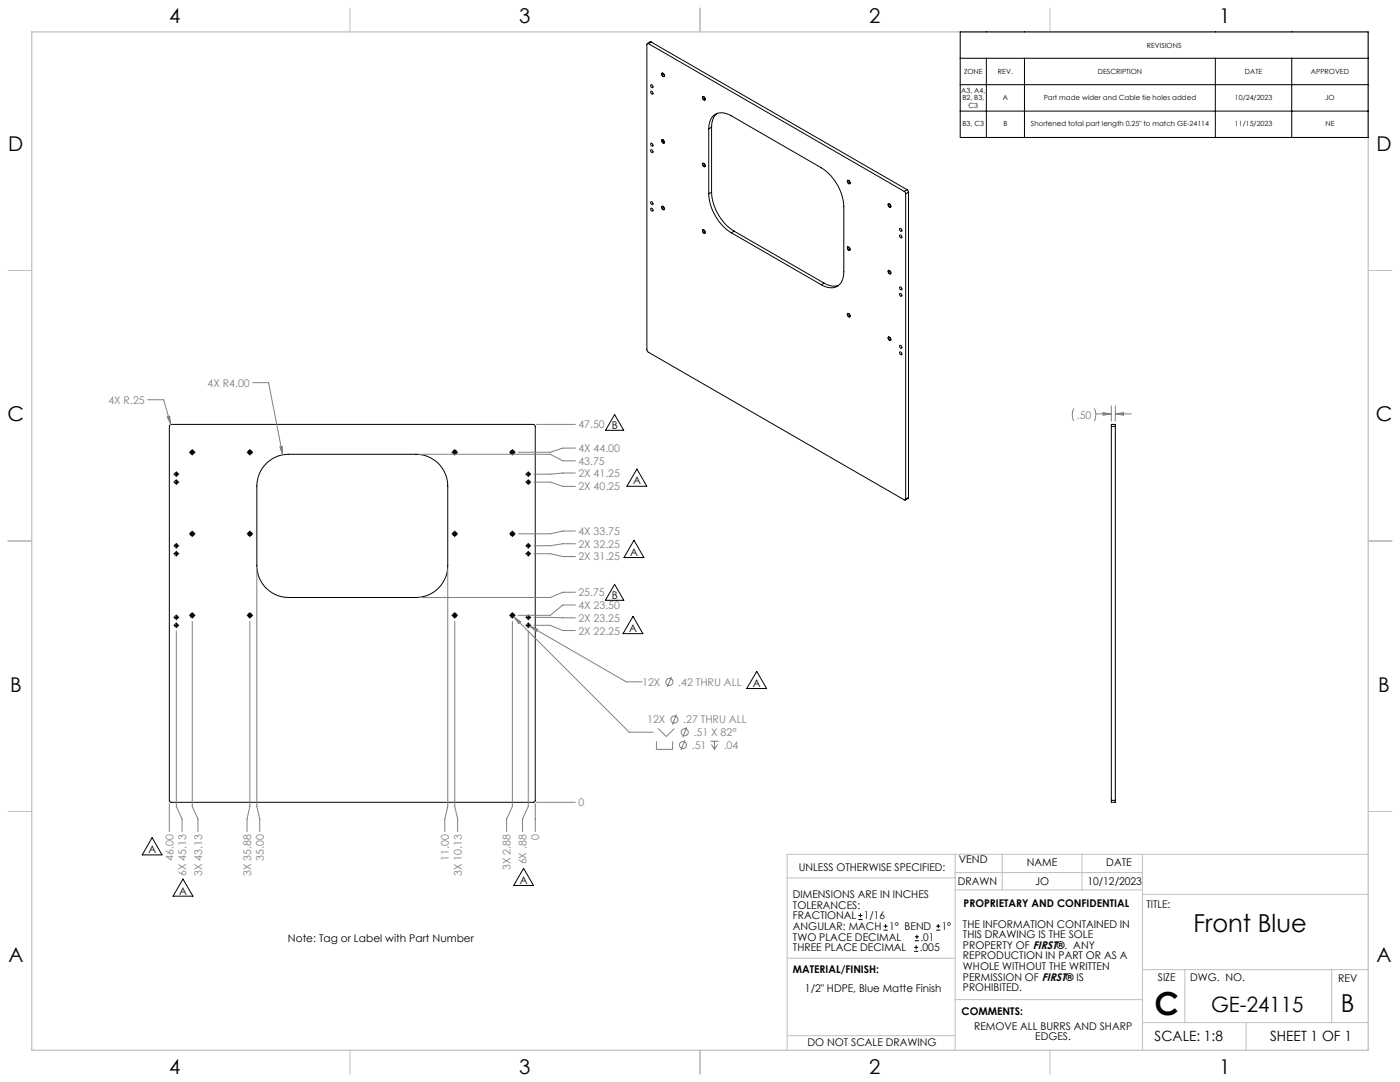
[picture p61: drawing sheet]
<svg xmlns="http://www.w3.org/2000/svg" width="559mm" height="432mm" viewBox="0 0 559 432" stroke-linecap="round" stroke-linejoin="round" font-family="sans-serif">
<defs><g id="words">
<text font-size="12.7" x="460.9" y="405.2">C</text>
<g font-size="9.9">
<text x="476.4" y="372">Front Blue</text>
<text x="535.2" y="404.1">B</text>
</g>
<text font-size="8.5" x="483.4" y="404">GE-24115</text>
<g font-size="8.1">
<text x="67.6" y="9.3">4</text>
<text x="207.3" y="9.3">3</text>
<text x="347" y="9.3">2</text>
<text x="486.7" y="9.3">1</text>
<text x="3.3" y="60.1">D</text>
<text x="549.4" y="60.1">D</text>
<text x="3" y="168">C</text>
<text x="549.1" y="168">C</text>
<text x="4" y="276">B</text>
<text x="550.1" y="276">B</text>
<text x="3.3" y="383.9">A</text>
<text x="549.4" y="383.9">A</text>
<text x="67.6" y="428.4">4</text>
<text x="207.3" y="428.4">3</text>
<text x="347" y="428.4">2</text>
<text x="486.7" y="428.4">1</text>
</g>
<g font-size="5.6">
<text x="460.9" y="415.2">SCALE: 1:8</text>
<text x="507" y="415.2">SHEET 1 OF 1</text>
</g>
<g font-size="4.2" fill="#808080">
<text x="82.8" y="154.3">4X R4.00</text>
<text x="43.2" y="161.1">4X R.25</text>
<text x="429.8" y="167.1">.50</text>
<text x="230.8" y="171">47.50 B</text>
<text x="230.8" y="185.5">43.75</text>
<text x="230.8" y="180.4">4X 44.00</text>
<text x="230.8" y="190.4">2X 41.25</text>
<text x="230.8" y="195.7">2X 40.25</text>
<text x="230.8" y="213.5">4X 33.75</text>
<text x="230.8" y="218.6">2X 32.25</text>
<text x="230.8" y="223.7">2X 31.25</text>
<text x="230.8" y="237.9">25.75 B</text>
<text x="230.8" y="243">4X 23.50</text>
<text x="230.8" y="248.1">2X 23.25</text>
<text x="230.8" y="253.2">2X 22.25</text>
<text x="256.3" y="273.7">12X</text>
<text x="270.7" y="273.7">.42 THRU ALL</text>
<text x="258.3" y="288.7">12X</text>
<text x="272.7" y="288.7">.27 THRU ALL</text>
<text x="276.8" y="293.8">.51 X 82°</text>
<text x="276.1" y="298.9">.51</text>
<text x="288.9" y="298.9">.04</text>
<text x="230.8" y="321.8">0</text>
<text x="215.3" y="335.4" transform="rotate(-90 215.3 335.4)">0</text>
<text x="69.2" y="343.6" transform="rotate(-90 69.2 343.6)">46.00</text>
<text x="105.3" y="343.6" transform="rotate(-90 105.3 343.6)">35.00</text>
<text x="179.2" y="343.6" transform="rotate(-90 179.2 343.6)">11.00</text>
<text x="203.8" y="347.3" transform="rotate(-90 203.8 347.3)">3X 2.88</text>
<text x="210.2" y="345" transform="rotate(-90 210.2 345)">6X .88</text>
<text x="74.3" y="349.7" transform="rotate(-90 74.3 349.7)">6X 45.13</text>
<text x="80.6" y="349.7" transform="rotate(-90 80.6 349.7)">3X 43.13</text>
<text x="100.2" y="349.7" transform="rotate(-90 100.2 349.7)">3X 35.88</text>
<text x="184.3" y="349.7" transform="rotate(-90 184.3 349.7)">3X 10.13</text>
</g>
<g font-size="4.2">
<text x="252.7" y="193.3">A</text>
<text x="251.5" y="221.9">A</text>
<text x="251.1" y="252.2">A</text>
<text x="300.5" y="274.1">A</text>
<text x="59.2" y="340.5">A</text>
<text x="318.8" y="347.7">UNLESS OTHERWISE SPECIFIED:</text>
<text x="382.7" y="344.5">VEND</text>
<text x="409.9" y="345.7">NAME</text>
<text x="441.6" y="345.7">DATE</text>
<text x="207.4" y="352.8">A</text>
<text x="382.3" y="353.3">DRAWN</text>
<text x="413.2" y="353.3">JO</text>
<text x="434" y="353.3">10/12/2023</text>
<text x="71.5" y="357.1">A</text>
<text x="316.5" y="358.5">DIMENSIONS ARE IN INCHES</text>
<text x="316.5" y="362.7">TOLERANCES:</text>
<text x="384.6" y="361.9">PROPRIETARY AND CONFIDENTIAL</text>
<text x="457.6" y="362.3">TITLE:</text>
<text x="316.5" y="371.2">ANGULAR: MACH</text>
<text x="316.5" y="366.9">FRACTIONAL</text>
<text x="344.8" y="366.9">1/16</text>
<text x="354.9" y="371.2">1° BEND</text>
<text x="375.9" y="371.2">1°</text>
<text x="384.4" y="370.2">THE INFORMATION CONTAINED IN</text>
<text x="114.9" y="375.9">Note: Tag or Label with Part Number</text>
<text x="316.5" y="375.4">TWO PLACE DECIMAL</text>
<text x="367.4" y="375.4">.01</text>
<text x="384.4" y="374.4">THIS DRAWING IS THE SOLE</text>
<text x="316.5" y="379.6">THREE PLACE DECIMAL</text>
<text x="367.1" y="379.6">.005</text>
<text x="384.4" y="378.6">PROPERTY OF FIRST®. ANY</text>
<text x="384.4" y="382.9">REPRODUCTION IN PART OR AS A</text>
<text x="316.5" y="388.4">MATERIAL/FINISH:</text>
<text x="384.4" y="387.1">WHOLE WITHOUT THE WRITTEN</text>
<text x="321.3" y="395.8">1/2&quot; HDPE, Blue Matte Finish</text>
<text x="384.4" y="391.3">PERMISSION OF FIRST® IS</text>
<text x="384.4" y="395.6">PROHIBITED.</text>
<text x="462.2" y="391.3">SIZE</text>
<text x="475.1" y="391.3">DWG. NO.</text>
<text x="534.1" y="391.8">REV</text>
<text x="383.8" y="405.1">COMMENTS:</text>
<text x="388.8" y="410.9">REMOVE ALL BURRS AND SHARP</text>
<text x="322.3" y="417.6">DO NOT SCALE DRAWING</text>
<text x="413.2" y="415.2">EDGES.</text>
</g>
<g font-size="2.8">
<text x="457.8" y="19">REVISIONS</text>
<text x="384.8" y="29.6">ZONE</text>
<text x="398.3" y="29.6">REV.</text>
<text x="438.2" y="29.6">DESCRIPTION</text>
<text x="496.9" y="29.6">DATE</text>
<text x="523.3" y="29.6">APPROVED</text>
<text x="383.7" y="37.3">A3, A4,</text>
<text x="384.1" y="40.1">B2, B3,</text>
<text x="400.3" y="40.1">A</text>
<text x="416.6" y="40.1">Part made wider and Cable tie holes added</text>
<text x="492.9" y="40.1">10/24/2023</text>
<text x="529" y="40.1">JO</text>
<text x="386.6" y="42.9">C3</text>
<text x="384.2" y="50.4">B3, C3</text>
<text x="400.5" y="50.4">B</text>
<text x="411.5" y="50.4">Shortened total part length 0.25&quot; to match GE-24114</text>
<text x="492.9" y="50.4">11/15/2023</text>
<text x="529.1" y="50.4">NE</text>
</g>
</g></defs>
<g fill="none" stroke="#c0c0c0" stroke-width=".4">
<path d="M139.7 3.2v9.5M279.4 3.2v9.5M419.1 3.2v9.5M3.1 107.9h9.6M546.1 107.9h9.5M3.1 215.9h9.6M546.1 215.9h9.5M3.1 323.8h9.6M546.1 323.8h9.5M314.2 350.3h67M381.2 340.9v78.2M381.2 355.1h74.8"/>
<path d="M381.2 348.2h74.8M400 340.9v14.2M431.9 340.9v14.2M456 340.9v78.2M456 356.9h90.1M546.1 340.9h-231.9v78.2M314.2 382.4h67.2M381.2 398.9h74.8M456 387h90.1M472.9 387v21.1M531.6 387v21.1M139.7 419.1v9.6"/>
<path d="M279.4 419.1v9.6M314.2 413.3h67M419.1 419.1v9.6M456 408.1h90.1M497.4 408.1v11"/>
</g>
<path d="M12.7 12.7h533.4v406.4h-533.4z" fill="none" stroke="#c0c0c0" stroke-width=".5"/>
<g fill="none" stroke="#000" stroke-width=".4">
<path d="M258.8 17.4h-.4l-.2 .3v121.9l.2 .7 102.6 59.3 .5-.4M258.8 17.4l102.1 59M259.9 16.8l-1.5 .6M259.9 16.8l-1.1 .6M259.9 16.8l102.2 58.9M383.3 12.7h162.8v42.2h-162.8zM259.8 36.4l.5 .1a.55 .55 0 0 1 .5 .7 .55 .55 0 0 1-.8 .4 .55 .55 0 0 1-.3-.7zM259.8 33.8l.5 .1a.56 .56 0 0 1 .5 .7 .56 .56 0 0 1-.7 .4 .56 .56 0 0 1-.4-.7zM264.2 29.2l.7 .2a.63 .63 0 0 1 .5 .7 .63 .63 0 0 1-.7 .5 .63 .63 0 0 1-.5-.7zM264.3 29.1v.9l.8 .6M264.8 29.3l.4 .7M280.4 38.7a.77 .77 0 0 1 .9 .3 .77 .77 0 0 1-.2 1l-.5-.4z"/>
<path d="M280.6 38.6v.8l.8 .5M281.1 38.7l.4 .7M383.3 23.2h162.8M383.3 33.8h162.8M393.7 23.2v31.7M408.9 23.2v31.7M485.1 23.2v31.7M515.6 23.2v31.7M259.8 59.8a.57 .57 0 0 1 .8 .3 .57 .57 0 0 1-.4 .8zM259.8 57.2l.5 .1a.55 .55 0 0 1 .5 .7 .55 .55 0 0 1-.8 .4 .55 .55 0 0 1-.3-.8zM264.2 55.8a.73 .73 0 0 1 .9 .4 .73 .73 0 0 1-.4 1l-.5-.8zM264.3 55.7v.9l.8 .5"/>
<path d="M264.8 55.9l.4 .7M282.9 51.4a5.4 5.4 0 0 1 5.3-6.4l1.5 .3 2.2 .9 35.9 20.8a19.9 19.9 0 0 1 9 15.5v25.9a5.5 5.5 0 0 1-4.8 6.5 7.9 7.9 0 0 1-4.2-1.3M282.9 51.4v25.9M284 50.8l-1.1 .6M284 50.8v25.9M286.1 45.3a6.7 6.7 0 0 0-2.1 5.5M383.3 44.3h162.8M280.4 65.2a.77 .77 0 0 1 .9 .4 .77 .77 0 0 1-.2 1l-.7-.7zM280.6 65.1v.9l.8 .5M281.1 65.3l.4 .7M282.9 77.3a19.9 19.9 0 0 0 9 15.6M284 76.7a19.9 19.9 0 0 0 9 15.6"/>
<path d="M284 76.7l-1.1 .6M338.2 72a.77 .77 0 0 1 .9 .4 .77 .77 0 0 1-.2 1l-.6-.6zM338.4 71.9v.9l.8 .5M338.9 72.1l.4 .7M360.9 76.4l.6 .9M361.5 77.3v121.9M362.1 75.7l.5 1M362.1 75.7l-1.2 .7M362.6 76.7l-1.1 .6M362.6 76.7v121.8M259.8 83.1a.57 .57 0 0 1 .8 .3 .57 .57 0 0 1-.4 .8l-.4-.5zM259.8 80.6a.57 .57 0 0 1 .8 .3 .57 .57 0 0 1-.4 .7z"/>
<path d="M264.2 82.4a.77 .77 0 0 1 .9 .4 .77 .77 0 0 1-.2 .9l-.7-.5zM264.3 82.3v.8l.8 .6M264.8 82.4l.4 .8M280.4 91.8a.75 .75 0 0 1 1 .4 .75 .75 0 0 1-.3 .9l-.5-.3zM280.6 91.7v.8l.8 .6M281.1 91.9l.4 .7M291.9 92.9l35.9 20.7M293 92.3l-1.1 .6M293 92.3l35.9 20.7M338.3 98.5a.73 .73 0 0 1 .9 .5 .73 .73 0 0 1-.4 .9l-.6-.7zM338.4 98.5v.8l.8 .6M338.9 98.7l.4 .7"/>
<path d="M354.5 81.4a.77 .77 0 0 1 .9 .4 .77 .77 0 0 1-.2 1l-.7-.7zM354.7 81.3v.9l.8 .5M355.2 81.5l.4 .7M359.1 93.8l.6 .1a.57 .57 0 0 1 .4 .7 .57 .57 0 0 1-.7 .4 .57 .57 0 0 1-.3-.8zM359.1 91.2l.6 .1a.56 .56 0 0 1 .4 .7 .56 .56 0 0 1-.7 .4 .56 .56 0 0 1-.3-.8zM328.9 113l.6 .3a6.3 6.3 0 0 0 5.2 .6M328.9 113l-1.1 .6M354.5 108a.75 .75 0 0 1 .9 .4 .75 .75 0 0 1-.2 .9l-.7-.7zM354.7 107.9v.9l.8 .5M355.2 108.1l.4 .7M359.1 117.2h.6a.56 .56 0 0 1 .4 .7 .56 .56 0 0 1-.7 .4 .56 .56 0 0 1-.3-.8zM359.1 114.6h.6a.57 .57 0 0 1 .4 .7 .57 .57 0 0 1-.7 .4 .57 .57 0 0 1-.3-.7z"/>
<path d="M338.3 125.1a.73 .73 0 0 1 .9 .4 .73 .73 0 0 1-.4 1l-.6-.7zM338.4 125.1v.8l.8 .5M338.9 125.2l.4 .7M354.5 134.6a.76 .76 0 0 1 .9 .3 .76 .76 0 0 1-.2 1l-.7-.7zM354.7 134.5v.8l.8 .6M355.2 134.6l.4 .7M359.1 137.9l.6 .1a.56 .56 0 0 1 .4 .7 .56 .56 0 0 1-.7 .4 .56 .56 0 0 1-.3-.8zM359.1 140.5h.6a.57 .57 0 0 1 .4 .7 .57 .57 0 0 1-.7 .5 .57 .57 0 0 1-.3-.8zM67.7 169.7l.7-.3h144.5l.5 .2 .2 .4v149.5l-.2 .5-.4 .2h-144.8l-.4-.2-.2-.6zM76.7 179.4v.4M99.7 179.4v.4M181.5 179.4v.4"/>
<path d="M204.5 179.4v.4M245.3 165.5l3.7 6.2h-7.3zM443.6 170.2v-.8h1.6v.8M443.6 170.2h1.6M443.6 170.2v149.2M445.2 170.2v149.2M69.4 192.4h.3M69.4 189.2h.3M70.1 192.4h.6M70.1 189.2h.6M70.4 188.2v.4M70.4 188.9v.6"/>
<path d="M70.4 189.9v.3M70.4 191.4v.4M70.4 192.1v.6M70.4 193v.4M71 192.4h.4M71 189.2h.4M75.6 180.5h.5M76.4 180.5h.6M76.7 180.2v.6M76.7 181.1v.5M77.4 180.5h.5M98.6 180.5h.5"/>
<path d="M99.4 180.5h.6M99.7 180.2v.6M99.7 181.1v.5M100.4 180.5h.5M106.3 185a12.7 12.7 0 0 1 8.9-3.7h50.8a12.6 12.6 0 0 1 12.7 12.7v31.7a12.7 12.7 0 0 1-12.7 12.7h-50.8a12.8 12.8 0 0 1-12.7-12.7v-31.7a12.9 12.9 0 0 1 3.8-9zM180.4 180.5h.5M181.2 180.5h.6M181.5 180.2v.6M181.5 181.1v.5M182.1 180.5h.5M203.4 180.5h.5M204.2 180.5h.6"/>
<path d="M204.5 180.2v.6M204.5 181.1v.5M205.1 180.5h.5M209.9 192.4h.3M209.9 189.2h.3M210.5 192.4h.7M210.5 189.2h.7M210.9 188.2v.4M210.9 188.9v.6M210.9 189.9v.3M210.9 191.4v.4M210.9 192.1v.6"/>
<path d="M210.9 193v.4M211.5 192.4h.3M211.5 189.2h.3M254.2 187.2l4 6.9h-8zM362.6 198.5l-1.3 1M362.6 198.5l-1.1 .7M69.4 217.8h.3M70.1 217.8h.6M70.4 216.8v.4M70.4 217.5v.6M70.4 218.4v.4M70.4 220v.3"/>
<path d="M71 217.8h.4M75.6 213h.5M76.4 213h.6M76.7 211.9v.5M76.7 212.7v.7M76.7 213.7v.5M77.4 213h.5M98.6 213h.5M99.4 213h.6M99.7 211.9v.5M99.7 212.7v.7M99.7 213.7v.5"/>
<path d="M100.4 213h.5M180.4 213h.5M181.2 213h.6M181.5 211.9v.5M181.5 212.7v.7M181.5 213.7v.5M182.1 213h.5M203.4 213h.5M204.2 213h.6M204.5 211.9v.5M204.5 212.7v.7M204.5 213.7v.5"/>
<path d="M205.1 213h.5M209.9 217.8h.3M210.5 217.8h.7M210.9 216.8v.4M210.9 217.5v.6M210.9 218.4v.4M210.9 220v.3M211.5 217.8h.3M253 215.6l4 6.9h-7.9zM69.4 221h.3M70.1 221h.6M70.4 220.7v.6"/>
<path d="M70.4 221.6v.4M71 221h.4M209.9 221h.3M210.5 221h.7M210.9 220.7v.6M210.9 221.6v.4M211.5 221h.3M245.3 233.2l3.7 6.4h-7.3zM69.4 249.6h.3M69.4 246.4h.3M70.1 249.6h.6M70.1 246.4h.6"/>
<path d="M70.4 245.4v.3M70.4 246.1v.6M70.4 247v.4M70.4 248.6v.3M70.4 249.2v.7M70.4 250.2v.3M71 249.6h.4M71 246.4h.4M75.6 245.6h.5M76.4 245.6h.6M76.7 244.5v.4M76.7 245.3v.6"/>
<path d="M76.7 246.2v.5M77.4 245.6h.5M98.6 245.6h.5M99.4 245.6h.6M99.7 244.5v.4M99.7 245.3v.6M99.7 246.2v.5M100.4 245.6h.5M180.4 245.6h.5M181.2 245.6h.6M181.5 244.5v.4M181.5 245.3v.6"/>
<path d="M181.5 246.2v.5M182.1 245.6h.5M203.4 245.6h.5M204.2 245.6h.6M204.5 244.5v.4M204.5 245.3v.6M204.5 246.2v.5M205.1 245.6h.5M209.9 249.6h.3M209.9 246.4h.3M210.5 249.6h.7M210.5 246.4h.7"/>
<path d="M210.9 245.4v.3M210.9 246.1v.6M210.9 247v.4M210.9 248.6v.3M210.9 249.2v.7M210.9 250.2v.3M211.5 249.6h.3M211.5 246.4h.3M252.7 246l3.9 6.9h-7.9zM302 267.9l4 6.9h-7.9zM443.6 319.4v.8h1.6v-.8M443.6 319.4h1.6"/>
<path d="M60.7 334.3l4 6.9h-7.9zM73 350.8l4 6.8h-7.9zM209 346.5l3.9 6.9h-7.9z"/>
<circle cx="70.4" cy="192.4" r=".68"/>
<circle cx="70.4" cy="189.2" r=".68"/>
<circle cx="76.7" cy="180.5" r=".42"/>
<circle cx="76.7" cy="180.5" r=".81"/>
<circle cx="99.7" cy="180.5" r=".42"/>
<circle cx="99.7" cy="180.5" r=".81"/>
<circle cx="181.5" cy="180.5" r=".42"/>
<circle cx="181.5" cy="180.5" r=".81"/>
<circle cx="204.5" cy="180.5" r=".42"/>
<circle cx="204.5" cy="180.5" r=".81"/>
<circle cx="210.9" cy="192.4" r=".67"/>
<circle cx="210.9" cy="189.2" r=".67"/>
<circle cx="70.4" cy="217.8" r=".68"/>
<circle cx="76.7" cy="213" r=".42"/>
<circle cx="76.7" cy="213.1" r=".81"/>
<circle cx="99.7" cy="213.1" r=".42"/>
<circle cx="99.7" cy="213.1" r=".81"/>
<circle cx="181.5" cy="213" r=".42"/>
<circle cx="181.5" cy="213.1" r=".81"/>
<circle cx="204.5" cy="213.1" r=".42"/>
<circle cx="204.5" cy="213.1" r=".81"/>
<circle cx="210.9" cy="217.8" r=".67"/>
<circle cx="70.4" cy="221" r=".68"/>
<circle cx="210.9" cy="221" r=".67"/>
<circle cx="70.4" cy="246.4" r=".68"/>
<circle cx="70.4" cy="249.5" r=".68"/>
<circle cx="76.7" cy="245.6" r=".42"/>
<circle cx="76.7" cy="245.6" r=".81"/>
<circle cx="99.7" cy="245.6" r=".42"/>
<circle cx="99.7" cy="245.6" r=".81"/>
<circle cx="181.5" cy="245.6" r=".42"/>
<circle cx="181.5" cy="245.6" r=".81"/>
<circle cx="204.5" cy="245.6" r=".42"/>
<circle cx="204.5" cy="245.6" r=".81"/>
<circle cx="210.9" cy="246.4" r=".67"/>
<circle cx="210.9" cy="249.5" r=".67"/>
</g>
<g fill="none" stroke="#808080" stroke-width=".4">
<path d="M58.9 159.5h6.4l2.9 9.9M100.9 152.7h6.3l5.6 28.8M66.7 166.4l1-.3 .5 3.3zM111.7 178.4l1-.2 .1 3.3zM214.1 169.4h15.6M229.7 178.8h-5.1l-5 1.7h-12.7M428.6 163l-.6 2.3 .6 2.7M436.8 163l.6 2-.1 1.7-.5 1.3M437.4 165.2h6.2M440.3 164.7l3.3 .5-3.3 .5zM443.6 162v6.1M445.2 165.2l3.3-.5v1z"/>
<path d="M445.2 162v6.1M445.2 165.2h6.3M167.3 181.3h52.3l5 2.6h5.1M213.1 192.4h6.5l5 1.7h5.1M229.7 188.8l-16.6 .4M229.7 211.9h-5.1l-5 1.1h-12.7M229.7 217h-5.1l-5 .8h-6.5M102.5 227v94.8l1.2 5v5.1M178.7 227v94.8l-1.1 5v5.1M213.1 221h6.5l5 1.1h5.1M229.7 236.4h-5.1l-5 2h-52.3M70.4 251.8v70l2.3 5v5.1"/>
<path d="M76.7 248v73.8l2.3 5v5.1M99.7 248v73.8l-1.1 5v5.1M181.5 248v73.8l1.2 5v5.1M204.5 248v73.8l-2.3 5v5.1M205.1 246.2l2.7 1.9-.7 .7zM205.1 246.2l46 46h9.6M210.9 251.8v70l-2.3 5v5.1M211.5 249.9l3.1 1.2-.5 .9zM211.5 249.9l38.4 22.2h6.4M213.1 249.6h6.5l5 2h5.1M213.1 246.4l16.6 .2M229.7 241.4h-5.1l-5 4.2h-12.7"/>
<path d="M268 270.1l-1.6 4M262 295.8v3.2h6.5v-3.2M262.7 290.7l3.3 3.2 3.2-3.2M270 285.1l-1.6 4.1M273.4 295.3l-1.6 4M274.1 290.2l-1.6 4.1M283.6 295.8h3.2M284 297.1l1.2 1.9M285.2 295.8v3.2M286.4 297.1l-1.2 1.9M67.6 320.7v11.2M213.6 320.7v11.2"/>
<path d="M214.1 320.2h15.6"/>
<circle cx="267.2" cy="272.1" r="1.41"/>
<circle cx="269.2" cy="287.2" r="1.42"/>
<circle cx="272.6" cy="297.3" r="1.41"/>
<circle cx="273.3" cy="292.2" r="1.42"/>
</g>
<path d="M111.7 178.4l1.1 3.1-.1-3.3zM66.7 166.4l1.5 3-.5-3.3zM205.1 246.2l2 2.6 .7-.7zM211.5 249.9l2.6 2.1 .5-.9zM440.3 164.7l3.3 .5-3.3 .5zM445.2 165.2l3.3-.5v1z" fill="#808080"/>
<g fill="none" stroke="#000" stroke-width=".4">
<path d="M342.6 367h1.6M342.6 365.4h1.6M343.4 364.6v1.5M352.7 371.2h1.6M352.7 369.6h1.6M353.5 368.8v1.6M364.9 379.7h1.6M364.9 378.1h1.6M365.2 375.4h1.6M365.2 373.8h1.6M365.7 377.3v1.5M366 373v1.6"/>
<path d="M373.7 371.2h1.6M373.7 369.6h1.6M374.5 368.8v1.6"/>
</g>
<use href="#words"/>
</svg>
